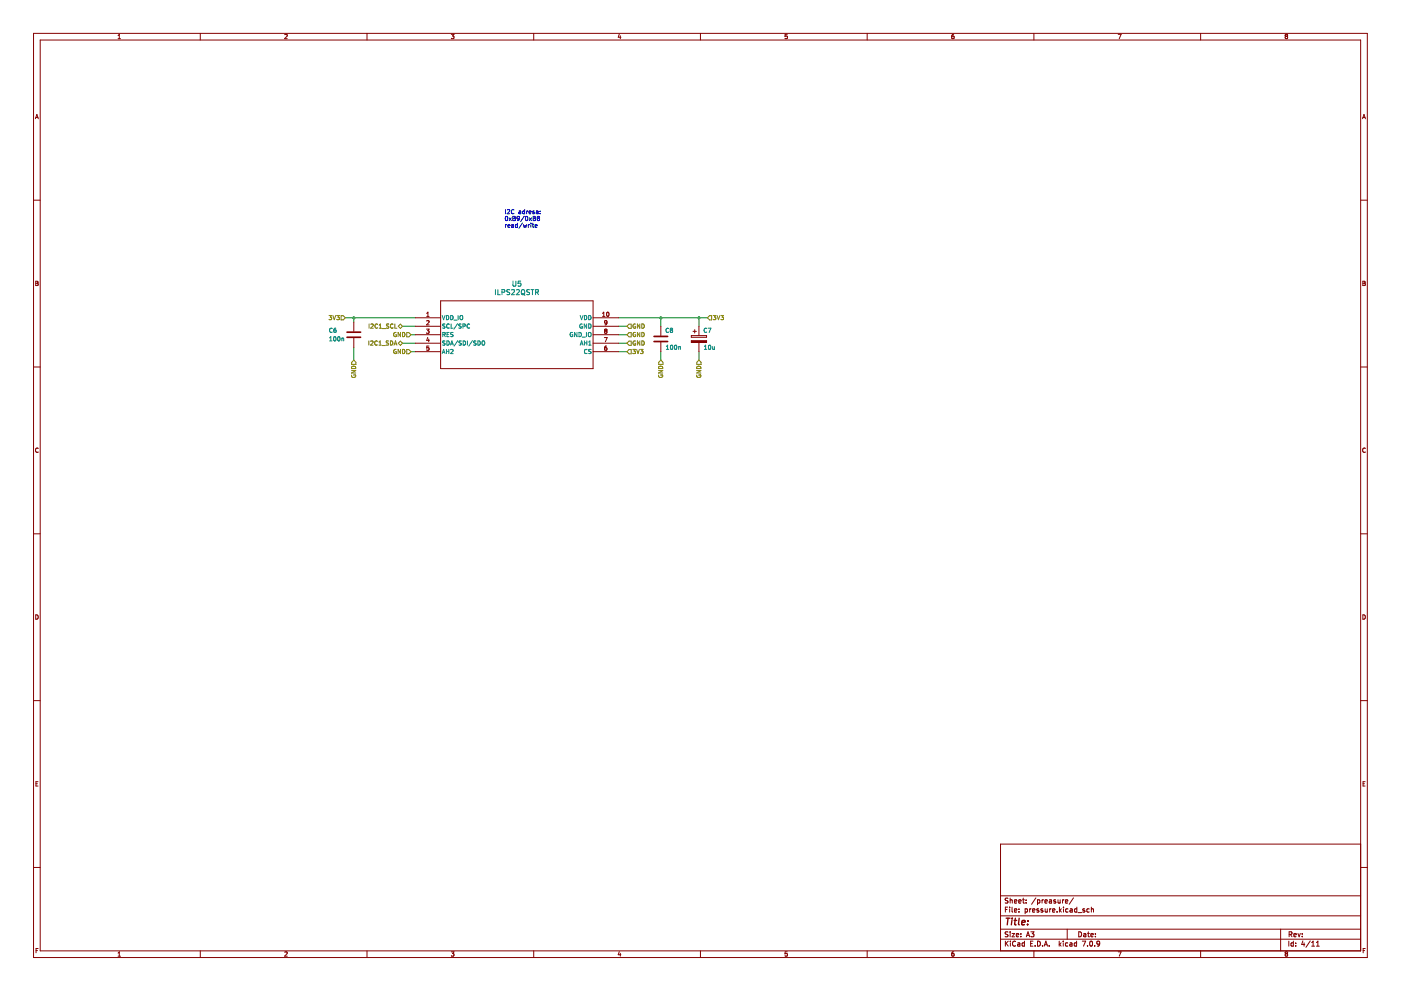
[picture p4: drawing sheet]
<svg xmlns="http://www.w3.org/2000/svg" width="420mm" height="297mm" viewBox="0 0 420 297" stroke-linecap="round" stroke-linejoin="round" font-family="sans-serif">
<g fill="none" stroke="#840000" stroke-width=".3">
<path d="M10.1 10h400v277h-400zM12.1 12h396v273h-396zM35.4 11.6h.7M35.4 10.7l.4-.4v1.3M60.1 10v2M85.4 10.4l.5-.1 .2 .4-.8 .9h.8M110.1 10v2M135.3 10.3h.9l-.5 .5 .4 .1v.6h-.8M160.1 10v2M185.7 10.2l-.3 1h.8M186 10.7v.9M210.1 10v2"/>
<path d="M236.1 10.3h-.6l-.1 .6h.6l.1 .6h-.7M260.1 10v2M286 10.3l-.5 .3-.1 .7 .3 .3 .4-.1-.1-.6-.3-.1-.3 .2M310.1 10v2M335.4 10.3h.8l-.5 1.3M360.1 10v2M385.4 10.5l.3-.2 .5 .2M385.4 10.6l.3 .3M385.4 10.5v.1M385.7 10.9l-.3 .2 .3 .5 .5-.3-.3-.4M385.7 10.9h.2M386.2 10.5v.1"/>
<path d="M386.2 10.6l-.3 .3M10.6 35.6l.5-1.3 .4 1.3M10.7 35.2h.7M408.6 35.6l.5-1.3 .4 1.3M408.7 35.2h.7M10.1 60h2M408.1 60h2M10.7 84.3l.7 .2-.2 .4 .3 .4-.3 .3h-.5zM10.7 84.9h.5M207.8 99.3h1.1M208.3 98.8v1M408.7 84.3l.7 .2-.2 .4 .3 .4-.3 .3h-.5z"/>
<path d="M408.7 84.9h.5M10.1 110h2M207.3 100.6h4.6v.5h-4.6zM408.1 110h2M11.5 134.4a.58 .58 0 0 0-.9 .5 .58 .58 0 0 0 .9 .6M409.5 134.4a.58 .58 0 0 0-.9 .5 .58 .58 0 0 0 .9 .6M10.1 160h2M408.1 160h2M10.7 184.3a.66 .66 0 0 1 .8 .6 .66 .66 0 0 1-.8 .7zM408.7 184.3a.66 .66 0 0 1 .8 .6 .66 .66 0 0 1-.8 .7zM10.1 210h2M408.1 210h2"/>
<path d="M10.8 234.9h.4M11.4 234.3h-.6v1.3h.6M408.8 234.9h.4M409.4 234.3h-.6v1.3h.6M408.1 253h-108v32M10.1 260h2M300.1 278.5h108M300.1 274.5h108M300.1 268.5h108M301.5 272.6h.5M302.2 271.9h-.7v1.5M302.3 279.4h-.8a.63 .63 0 0 0 .7 .8v.5h-.8"/>
<path d="M302.3 269.3h-.8a.63 .63 0 0 0 .7 .8v.5h-.8M302.8 271.9v.1M302.8 272.4v1M302.9 269.2v1.5M302.9 279.3v.1M302.9 279.8v1M302.9 269.8h.6l.1 .9M303.5 279.8h.8l-.8 1h.8M303.5 271.9v1.3l.2 .2M304.2 272.9l.7-.1v-.3l-.5-.1-.2 .2 .1 .7h.6M304.2 270.2l.7-.1v-.3l-.5-.1-.2 .2 .1 .7h.6M305.5 270.2l.7-.1v-.3l-.5-.1-.2 .2 .1 .7h.6"/>
<path d="M305.6 273.3v.1M305.6 272.5v.1M306.2 279.9v.1M306.7 269.7h.5M306.9 269.2v1.3l.3 .2M307.4 272.5l.5-.1 .3 .3-.2 .6h-.6M307.4 272.4v1.5M307.7 270.6v.1M307.7 269.8v.1M308.8 272.4v1M309.2 279.3h.9l-.5 .6 .4 .1v.7h-.8M309.2 272.4l-.4 .3"/>
<path d="M309.7 272.9l.7-.1-.1-.3-.4-.1-.2 .2v.7h.6M310.7 269.1l-1.3 2M311.2 269.7v1.5M311.2 269.8l.4-.1 .3 .3-.2 .6h-.5M311.5 272.5l-.3-.1-.3 .2 .6 .4v.3h-.6M312.5 269.7v1M312.7 272.5l-.3-.1-.2 .2 .5 .4v.3h-.5M312.9 269.7l-.4 .3M313.4 270.2l.7-.1-.1-.3-.4-.1-.2 .2v.7h.6M313.4 272.4l.1 .9h.6M314.1 272.4v1M314.7 269.8l.5-.1 .2 .2v.7l-.5 .1-.2-.5 .7-.1"/>
<path d="M314.8 272.4v1M315.2 272.4l-.4 .3M315.7 272.9l.7-.1-.1-.3-.4-.1-.2 .2v.7h.6M316.6 269.8l-.4-.1-.2 .2 .6 .4v.3h-.6M317 273.3v.1M317.3 269.7l.1 .9h.5M317.7 271.9v1.5M317.9 272.8l.4 .6M317.9 269.7v1M318.3 272.4l-.6 .6M318.7 269.7v1M318.9 271.9v.1"/>
<path d="M318.9 272.4v1M319.1 269.7l-.4 .3M319.5 270.2l.7-.1v-.3l-.5-.1-.2 .2 .1 .7h.6M320.1 278.5v3M320.3 272.5l-.4-.1-.3 .3 .1 .6h.6M320.9 272.5h.6l.1 .9M321.6 272.8l-.7 .2 .2 .4 .5-.1M321.9 269.1l-1.2 2M322.9 272.5l-.4-.1-.3 .3 .2 .6h.5M322.9 271.9v1.5M323.3 273.5h1.1M323.5 279.3a.76 .76 0 0 1 .9 .7 .76 .76 0 0 1-.9 .8z"/>
<path d="M325 279.9h.6l.1 .9M325.3 272.5l-.4-.1-.2 .2 .6 .4v.3h-.6M326.2 279.8h.5M326.4 279.3v1.3l.3 .2M326.7 272.5l-.5-.1-.3 .3 .2 .6h.6M327.3 272.5h.6v.9M327.3 271.9v1.5M328.5 279.9v.1M384.1 278.5v6.5M389.3 279.8l.3 1 .4-1M390.5 279.9v.1M408.1 260h2"/>
<path d="M10.8 284.9h.4M11.4 284.3h-.6v1.3M35.4 285.7l.4-.4v1.3M35.4 286.6h.7M60.1 285v2M85.4 285.4l.5-.1 .2 .4-.8 .9h.8M110.1 285v2M135.3 285.3h.9l-.5 .5 .4 .1v.6h-.8M160.1 285v2M185.7 285.2l-.3 1h.8M186 285.7v.9M210.1 285v2"/>
<path d="M236.1 285.3h-.6l-.1 .6h.6l.1 .6h-.7M260.1 285v2M286 285.3l-.5 .3-.1 .8 .3 .2 .4-.1-.1-.6-.3-.1-.3 .2M300.1 281.5h108M301.5 282.1v1.5M301.7 282.7l.7 .9M302.4 282.1l-.9 .9M303 282.2h.1M303 282.6v1M303.1 282.2h-.1M304.5 282.2a.68 .68 0 0 0-.9 .7 .68 .68 0 0 0 1 .6M304.5 282.2h.1"/>
<path d="M304.8 280.3l.7-.1-.1-.3-.4-.1-.2 .2 .1 .7h.5M305.2 282.7h.6l.1 .9M305.9 283l-.7 .2 .2 .4 .5-.1M306.2 280.7v.1M307.2 282.7l-.4-.1-.3 .3 .2 .6h.5M307.2 282.1v1.5M307.8 280.8l.5-1.5 .5 1.5M307.9 280.4h.8M309.1 282.8h.5M309.8 282.1h-.7v1.5h.7M310.1 285v2M310.4 283.5v.1"/>
<path d="M311.2 282.1a.76 .76 0 0 1 .8 .7 .76 .76 0 0 1-.8 .8zM312.7 283.5v.1M313.2 283.6l.5-1.5 .5 1.5M313.3 283.2h.7M314.7 283.5v.1M317.7 282.1v1.5M317.8 283l.4 .6M318.2 282.6l-.5 .6M318.9 282.1v.1M318.9 282.6v1M320.2 282.7l-.4-.1-.3 .3 .2 .6h.5M320.9 282.7h.5l.1 .9"/>
<path d="M321.5 283l-.7 .2 .2 .4 .5-.1M322.9 282.7l-.5-.1-.2 .3 .1 .6h.6M322.9 282.1v1.5M324.6 282.1h1l-.7 1.5M325.7 280.2l-.8 .2 .3 .4 .5-.1M326.2 283.5v.1M326.9 282.2l.3-.1a.73 .73 0 0 1 .5 .8 .73 .73 0 0 1-.7 .6l-.2-.5zM327.2 280.3l.7-.1-.1-.3-.4-.1-.2 .2v.7h.6M328.3 283.5v.1M328.5 280.7v.1M329.8 282.7l-.3 .3h-.4l-.1-.8 .5-.1 .3 .3-.1 .8-.6 .4M335.4 285.3h.8l-.5 1.3"/>
<path d="M360.1 285v2M385.4 285.6h.1M385.4 285.6l.3-.3 .5 .3M385.4 285.6l.3 .3M385.7 285.9l-.3 .2 .3 .5 .5-.2-.3-.5M385.7 285.9h.2M386.2 285.6h.1M386.2 285.6l-.3 .3M386.5 282.1v1.5M386.6 280.1l.7-.1 .1-.6-.8-.1v1.5M387 280.1l.5 .7M387.9 282.7l-.5-.1-.2 .3 .1 .6h.6"/>
<path d="M387.9 282.1v1.5M388 280.3l.8-.2-.1-.2-.4-.1-.3 .2 .1 .7h.6M388.6 282.7v.1M388.6 283.5v.1M390.5 280.6v.2M390.7 282l-.3 1.1h.9M391.1 282.6v1M392.9 282l-1.2 2M393.4 283.6h.8M393.4 282.5l.4-.4v1.5M394.8 283.6h.9M394.8 282.5l.4-.4v1.5"/>
<path d="M408.8 284.9h.4M409.4 284.3h-.6v1.3"/>
</g>
<path d="M301.7 275.2h1.2M302.3 275.2l-.2 2M303.5 275.9l-.2 1.3M303.6 275.2l-.1 .2M304.1 275.9h.8M304.5 275.2l-.2 1.7 .4 .3M305.7 275.2l-.3 1.7 .3 .3M306.4 276.5l1-.1v-.4h-.8l-.2 .9 .2 .3 .6-.1M308.2 277v.2M308.3 276v.2" fill="none" stroke="#840000" stroke-width=".4"/>
<g fill="none" stroke="#008400" stroke-width=".3">
<path d="M103.6 95.3h20.9M106.1 95.3v1.2M120.7 97.8h3.8M185.5 95.3h26.7M185.5 97.8h2.5M198.2 95.3v2.5M209.6 95.3v2.5M106.1 104.1v3.9M120.7 102.9h3.8M123.3 100.3h1.2M123.3 105.4h1.2M185.5 100.3h2.5"/>
<path d="M185.5 102.9h2.5M185.5 105.4h2.5M198.2 105.4v2.6M209.6 105.4v2.6"/>
</g>
<g fill="none" stroke="#0000c2" stroke-width=".3">
<path d="M151.6 62.8v1.3M151.6 67.3v.9M151.7 65l.1-.1a.62 .62 0 0 1 .5 .6 .62 .62 0 0 1-.6 .6l-.2-.5zM152 67.3l-.4 .3M152.1 62.9l.5-.1 .3 .4-.8 .9h.8M152.3 67.7l.6-.1v-.2l-.6 .1 .1 .6h.5M152.7 65.3l.6 .8M153.3 65.3l-.6 .8M153.5 67.4h.5v.8M153.8 64.9l.7 .2-.2 .4 .3 .4-.3 .2h-.5zM153.8 65.5h.5M154 67.6l-.6 .3 .2 .3 .4-.1"/>
<path d="M154.1 62.9a.56 .56 0 0 0-.8 .5 .56 .56 0 0 0 .8 .6M155.2 67.4l-.4-.1-.2 .3 .1 .5h.5M155.2 66.9v1.3M155.6 63.3h.5l.1 .8M155.8 65.4l-.3 .2h-.3l-.1-.6 .4-.1 .3 .2-.1 .7-.5 .3M156.2 63.5l-.6 .3 .2 .3 .4-.1M156.7 66.8l-1.1 1.7M157 67.3l.2 .9 .3-.6 .2 .6 .2-.9M157.2 64.8l-1.1 1.6M157.3 63.3l-.3-.1-.3 .3 .2 .5h.4M157.3 62.8v1.3M157.7 65l.2-.1a.62 .62 0 0 1 .4 .6 .62 .62 0 0 1-.5 .6l-.2-.5z"/>
<path d="M157.9 63.2v.9M158.3 63.2l-.4 .3M158.4 67.3v.9M158.7 63.7l.6-.2-.1-.2-.5 .1v.6h.5M158.7 65.3l.7 .8M158.8 67.3l-.4 .3M159.2 66.9v.1M159.2 67.3v.9M159.4 65.3l-.7 .8M159.6 67.3h.5M159.8 66.9v1.1l.3 .2M159.9 64.9l.6 .2-.2 .4 .3 .4-.2 .2h-.5z"/>
<path d="M159.9 65.5h.4M160.2 63.3l-.4 .1 .4 .3v.3h-.4M160.5 67.7l.6-.1-.1-.2-.5 .1v.6h.5M160.8 63.3h.5l.1 .8M161.3 65.4l-.2 .2 .2 .5 .5-.2-.2-.5M161.3 65.4h.3M161.4 63.5l-.6 .3 .2 .3 .4-.1M161.7 65.3l-.1 .1M161.8 65.3v-.3l-.5-.1-.2 .2 .2 .3M161.8 65.3h-.1M162 64v.1M162 63.3v.1"/>
</g>
<g fill="none" stroke="#848400" stroke-width=".3">
<path d="M98.7 94.6h.8l-.5 .4 .4 .2v.5h-.7M99.8 94.6l.5 1.2 .4-1.2M101 94.6h.8l-.5 .4 .3 .1M101 95.7l.6 .1M101.6 95.1l.1 .1M101.7 95.2v.5M101.7 95.7l-.1 .1M102.3 94.6h.6l.7 .7-.7 .6h-.6zM110.7 97.1v1.3M111.2 97.2l.5-.1 .3 .4-.8 .9h.8M113.2 97.2a.56 .56 0 0 0-.8 .5 .56 .56 0 0 0 .8 .6M113.7 98.4h.7"/>
<path d="M113.7 97.5l.4-.4v1.3M114.7 98.5h.9M116.6 97.2h-.7a.53 .53 0 0 0 .6 .7v.4h-.6M117.9 97.2a.56 .56 0 0 0-.8 .5 .56 .56 0 0 0 .8 .6M118.4 97.1v1.3h.6M118.8 99.7a.58 .58 0 0 0-.7 .6 .58 .58 0 0 0 .7 .5v-.4h-.2M120.1 97.2l.6 .6-.6 .6-.7-.6zM120.1 99.6v1.3l-.7-1.3v1.3M120.7 99.6a.64 .64 0 0 1 .8 .7 .64 .64 0 0 1-.8 .6zM122 99.7h.6l.7 .6-.7 .7h-.6zM188.7 97.2h.6v1.2h-.6l-.7-.6zM190.6 97.2a.58 .58 0 0 0-.8 .5 .58 .58 0 0 0 .8 .6v-.5h-.2"/>
<path d="M190.6 99.7a.58 .58 0 0 0-.8 .6 .58 .58 0 0 0 .8 .5v-.4h-.2M191.9 97.1v1.3l-.7-1.3v1.3M191.9 99.6v1.3l-.7-1.3v1.3M192.5 97.1a.64 .64 0 0 1 .7 .6 .64 .64 0 0 1-.7 .7zM192.5 99.6a.64 .64 0 0 1 .7 .7 .64 .64 0 0 1-.7 .6zM212.8 94.6h.6v1.3h-.6l-.6-.6zM213.9 94.6h.8l-.4 .4 .3 .2v.5h-.7M215 94.6l.5 1.2 .4-1.2M216.2 94.6h.8l-.4 .4 .3 .2v.5l-.6 .1M216.2 95.7l.1 .1M105.4 111.1h1.3l-1.3 .7h1.3M105.5 108.6l.6-.6 .6 .6v.6h-1.2z"/>
<path d="M105.5 112.4a.58 .58 0 0 0 .6 .8 .58 .58 0 0 0 .5-.8h-.5v.2M105.5 110a.68 .68 0 0 1 .8-.2 .68 .68 0 0 1 .4 .7h-1.3zM110.6 102.2v1.3M111.2 102.3l.5-.1 .2 .3-.8 1h.8M113.2 102.3a.56 .56 0 0 0-.8 .5 .56 .56 0 0 0 .8 .5M113.6 102.5l.4-.3v1.3M113.6 103.5h.8M114.6 103.6h1M116.5 102.2l-.6 .1a.53 .53 0 0 0 .6 .7l-.1 .4h-.6M117.1 102.2a.64 .64 0 0 1 .7 .6 .64 .64 0 0 1-.7 .7zM118.2 103.5l.4-1.3 .4 1.3M118.3 103.1h.6"/>
<path d="M118.8 104.8a.58 .58 0 0 0-.7 .6 .58 .58 0 0 0 .7 .5v-.5h-.2M120.1 102.2l.6 .7-.6 .6-.7-.6zM120.1 104.7v1.3l-.7-1.3v1.3M120.7 104.7a.64 .64 0 0 1 .8 .7 .64 .64 0 0 1-.8 .6zM122 104.8h.6l.7 .6-.7 .6h-.6zM188 100.3l.7-.6h.6v1.3h-.6zM188 102.9l.7-.7h.6v1.3h-.6zM188 105.4l.7-.6h.6v1.2h-.6zM189.8 104.7h.8l-.5 .5 .4 .1v.6h-.7M190.6 102.2a.58 .58 0 0 0-.8 .6 .58 .58 0 0 0 .8 .5v-.4h-.2M190.9 104.7l.4 1.3 .5-1.3M191.9 102.2v1.3l-.7-1.3v1.3"/>
<path d="M192.1 104.7h.7l-.4 .5 .4 .1v.6h-.7M192.5 102.2a.64 .64 0 0 1 .7 .6 .64 .64 0 0 1-.7 .7zM197.5 111.1h1.3l-1.3 .7h1.3M197.5 108.6l.7-.6 .6 .6v.6h-1.3zM197.6 112.4a.58 .58 0 0 0 .5 .8 .58 .58 0 0 0 .5-.8h-.4v.2M197.6 110a.68 .68 0 0 1 .7-.2 .68 .68 0 0 1 .5 .7h-1.3zM208.9 111.1h1.3l-1.3 .7h1.3M209 112.4a.58 .58 0 0 0 .6 .8 .58 .58 0 0 0 .5-.8h-.5v.2M209 110a.68 .68 0 0 1 .8-.2 .68 .68 0 0 1 .4 .7h-1.3zM209.6 108l.6 .6v.6h-1.2v-.6z"/>
</g>
<path d="M207.3 102.1h4.6v.5h-4.6z" fill-rule="evenodd" fill="#840000"/>
<g fill="none" stroke="#840000" stroke-width=".3">
<path d="M106.1 96.5v2.8M124.5 95.3h7.6M124.5 97.8h7.6M127.9 98.6h.8l-.4 .5 .3 .2v.5h-.7M128 94.8h.7M128 93.9l.3-.3v1.2M128 96.2l.5-.1 .2 .4-.8 .9h.8M132.1 90.2h45.8v20.3h-45.8zM177.9 95.3h7.6M177.9 97.8h7.6M180.7 94.8h.7M180.7 93.9l.4-.3v1.2"/>
<path d="M181.6 99.2l-.3-.3 .3-.3 .4 .3-.2 .3M181.6 99.2l-.3 .2 .3 .5 .4-.2-.2-.5M181.6 99.2h.2M182 93.7l.2-.1a.62 .62 0 0 1 .5 .6 .62 .62 0 0 1-.6 .6l-.2-.4zM182 96.6l-.2 .3-.4-.1v-.6l.4-.1 .2 .2v.8l-.6 .3M198.2 97.8v2.8M209.6 97.8v2.8M106.1 101.3v2.8M124.5 102.9h7.6M124.5 105.4h7.6M124.5 100.3h7.6M128.3 101.1l-.3 .9h.8"/>
<path d="M128.6 101.6v.9M128.6 103.7h-.6v.6h.6v.6h-.6M177.9 102.9h7.6M177.9 105.4h7.6M177.9 100.3h7.6M181.2 101.2h.9l-.5 1.3M181.9 103.7l-.5 .3-.1 .8 .3 .2 .4-.1-.1-.6-.3-.1-.3 .3M198.2 102.6v2.8M207.3 102.1h4.6v.5h-4.6zM209.6 102.6v2.8"/>
</g>
<g fill="none" stroke="#008484" stroke-width=".3">
<path d="M99.6 98.5a.56 .56 0 0 0-.8 .5 .56 .56 0 0 0 .8 .5M100.7 98.4l-.5 .3-.1 .7 .3 .2 .4-.1-.1-.6h-.3l-.3 .2M132.6 94.6l.4 1.2 .5-1.2M133.5 97.2h-.7a.53 .53 0 0 0 .6 .7l-.1 .4h-.6M133.9 94.6a.64 .64 0 0 1 .7 .6 .64 .64 0 0 1-.7 .6zM134.7 99.6h-.6v1.3h.6M134.7 97.2a.56 .56 0 0 0-.8 .5 .56 .56 0 0 0 .8 .6M135.2 94.6a.64 .64 0 0 1 .7 .6 .64 .64 0 0 1-.7 .6zM135.3 97.1v1.3h.6M135.9 99.7l-.7 .1a.53 .53 0 0 0 .6 .6v.5h-.6M136.1 96h1M137.2 97l-1.1 1.7"/>
<path d="M137.4 94.6v1.2M138 94.7l.2-.1 .5 .1-.1 1.1-.6-.1zM138.3 97.2h-.7a.53 .53 0 0 0 .6 .7v.4h-.6M138.8 97.8l.7-.1v-.5l-.7-.1v1.3M140.8 97.2a.56 .56 0 0 0-.8 .5 .56 .56 0 0 0 .8 .6M148.6 86.8v1.5M149.3 86.8v1.5h.7M150.5 87.6l.8-.1v-.5l-.8-.2v1.5M152.9 86.9l-.8 .1a.64 .64 0 0 0 .7 .7l-.1 .6h-.7M153.4 87l.6-.2 .3 .4-.9 1.1h.9M153.8 84.3v1.2l.3 .3 .6-.3v-1.2M154.9 87l.6-.2 .3 .4-1 1.1h1"/>
<path d="M156.2 84.3h-.8v.7l.7-.1 .1 .7h-.8M156.4 87l.3-.2 .6 .2 .1 .8-.3 .5h-.4l-.3-.2zM156.6 88l.8 .5M158.8 86.9l-.8 .1a.64 .64 0 0 0 .7 .7v.6h-.8M159.2 86.8h.9M159.7 86.8v1.5M160.6 87.6l.8-.1v-.5l-.8-.2v1.5M161 87.6l.5 .7M171.7 99.7a.58 .58 0 0 0-.7 .6 .58 .58 0 0 0 .8 .5v-.4h-.3M173 99.6v1.3l-.7-1.3v1.3M173.6 99.6a.64 .64 0 0 1 .8 .7 .64 .64 0 0 1-.8 .6zM174 94.6l.4 1.2 .4-1.2"/>
<path d="M174.6 97.2a.58 .58 0 0 0-.7 .5 .58 .58 0 0 0 .8 .6v-.5h-.3M175.3 94.6a.64 .64 0 0 1 .7 .6 .64 .64 0 0 1-.7 .6zM175.9 99.6v1.3M175.9 97.1v1.3l-.7-1.3v1.3M176.5 99.8l.2-.2 .5 .2-.1 1.1-.6-.2zM176.5 97.1a.64 .64 0 0 1 .8 .6 .64 .64 0 0 1-.8 .7zM176.5 94.6a.64 .64 0 0 1 .8 .6 .64 .64 0 0 1-.8 .6zM200.5 98.5a.56 .56 0 0 0-.8 .5 .56 .56 0 0 0 .8 .5M201.2 98.9l-.2 .3 .2 .4 .5-.2-.2-.5M201.2 98.9l-.2-.2 .2-.3 .5 .2-.2 .3M201.2 98.9h.3M211.9 98.5a.56 .56 0 0 0-.8 .5 .56 .56 0 0 0 .8 .5"/>
<path d="M212.4 98.4h.8l-.5 1.2M98.8 102.2h.8M98.8 101.3l.4-.4v1.3M100.2 101l.2-.1a.62 .62 0 0 1 .4 .7 .62 .62 0 0 1-.6 .5l-.2-.4zM101.4 101l.2-.1a.62 .62 0 0 1 .4 .7 .62 .62 0 0 1-.6 .5l-.1-.4zM102.5 101.3v.9M102.5 101.5l.5-.1 .1 .8M132.6 106l.4-1.3 .5 1.3M132.7 105.6h.6M132.8 100.3l.6-.1 .1-.4-.7-.2v1.3M133.1 100.3l.4 .6M133.5 102.2l-.7 .1a.53 .53 0 0 0 .6 .7l-.1 .4h-.6"/>
<path d="M133.9 104.7v1.3M133.9 105.3h.7M134 102.2a.64 .64 0 0 1 .7 .6 .64 .64 0 0 1-.7 .7zM134.1 100.2h.4M134.6 104.7v1.3M135.1 103.5l.4-1.3 .4 1.3M135.2 104.8l.4-.1 .3 .4-.8 .9h.8M135.2 103.1h.6M137.3 102.1l-1.1 1.7M138.4 102.2l-.7 .1a.53 .53 0 0 0 .6 .7l-.1 .4h-.6M138.9 102.2a.64 .64 0 0 1 .7 .6 .64 .64 0 0 1-.7 .7zM140.2 102.2v1.3"/>
<path d="M141.7 102.1l-1.1 1.7M142.8 102.2l-.7 .1a.53 .53 0 0 0 .6 .7v.4h-.6M143.3 102.2a.64 .64 0 0 1 .8 .6 .64 .64 0 0 1-.8 .7zM144.6 102.4l.2-.2 .5 .2-.1 1-.6-.1zM174 103.5l.4-1.3 .4 1.3M174.1 103.1h.6M174.6 101h1M175.3 102.2v1.3M175.3 102.8h.7M176 102.2v1.3M176.1 104.8a.56 .56 0 0 0-.8 .6 .56 .56 0 0 0 .8 .5M176.5 103.5h.8"/>
<path d="M176.5 102.5l.4-.3v1.3M177.3 104.8h-.7a.53 .53 0 0 0 .6 .7l-.1 .4h-.6M199.8 104.7h.8M199.8 103.8l.4-.3v1.2M201.2 103.6l.2-.1a.62 .62 0 0 1 .4 .6 .62 .62 0 0 1-.6 .6l-.1-.5zM202.4 103.6l.2-.1a.62 .62 0 0 1 .4 .6 .62 .62 0 0 1-.6 .6l-.1-.5zM203.5 103.9v.8M203.5 104l.5-.1 .1 .8M211.2 104.7h.8M211.2 103.8l.4-.3v1.2M212.6 103.6l.2-.1a.62 .62 0 0 1 .4 .6 .62 .62 0 0 1-.6 .6l-.1-.5zM213.7 103.9l.1 .8 .5-.1"/>
<path d="M214.3 103.9v.8"/>
</g>
<path d="M104.1 99.6h4M104.1 101.1h4M196.2 102.4h4M196.2 100.8h4" fill="none" stroke="#840000" stroke-width=".51"/>
<g fill="#008400">
<circle cx="106.1" cy="95.3" r=".46"/>
<circle cx="198.2" cy="95.3" r=".46"/>
<circle cx="209.6" cy="95.3" r=".46"/>
</g>
</svg>
